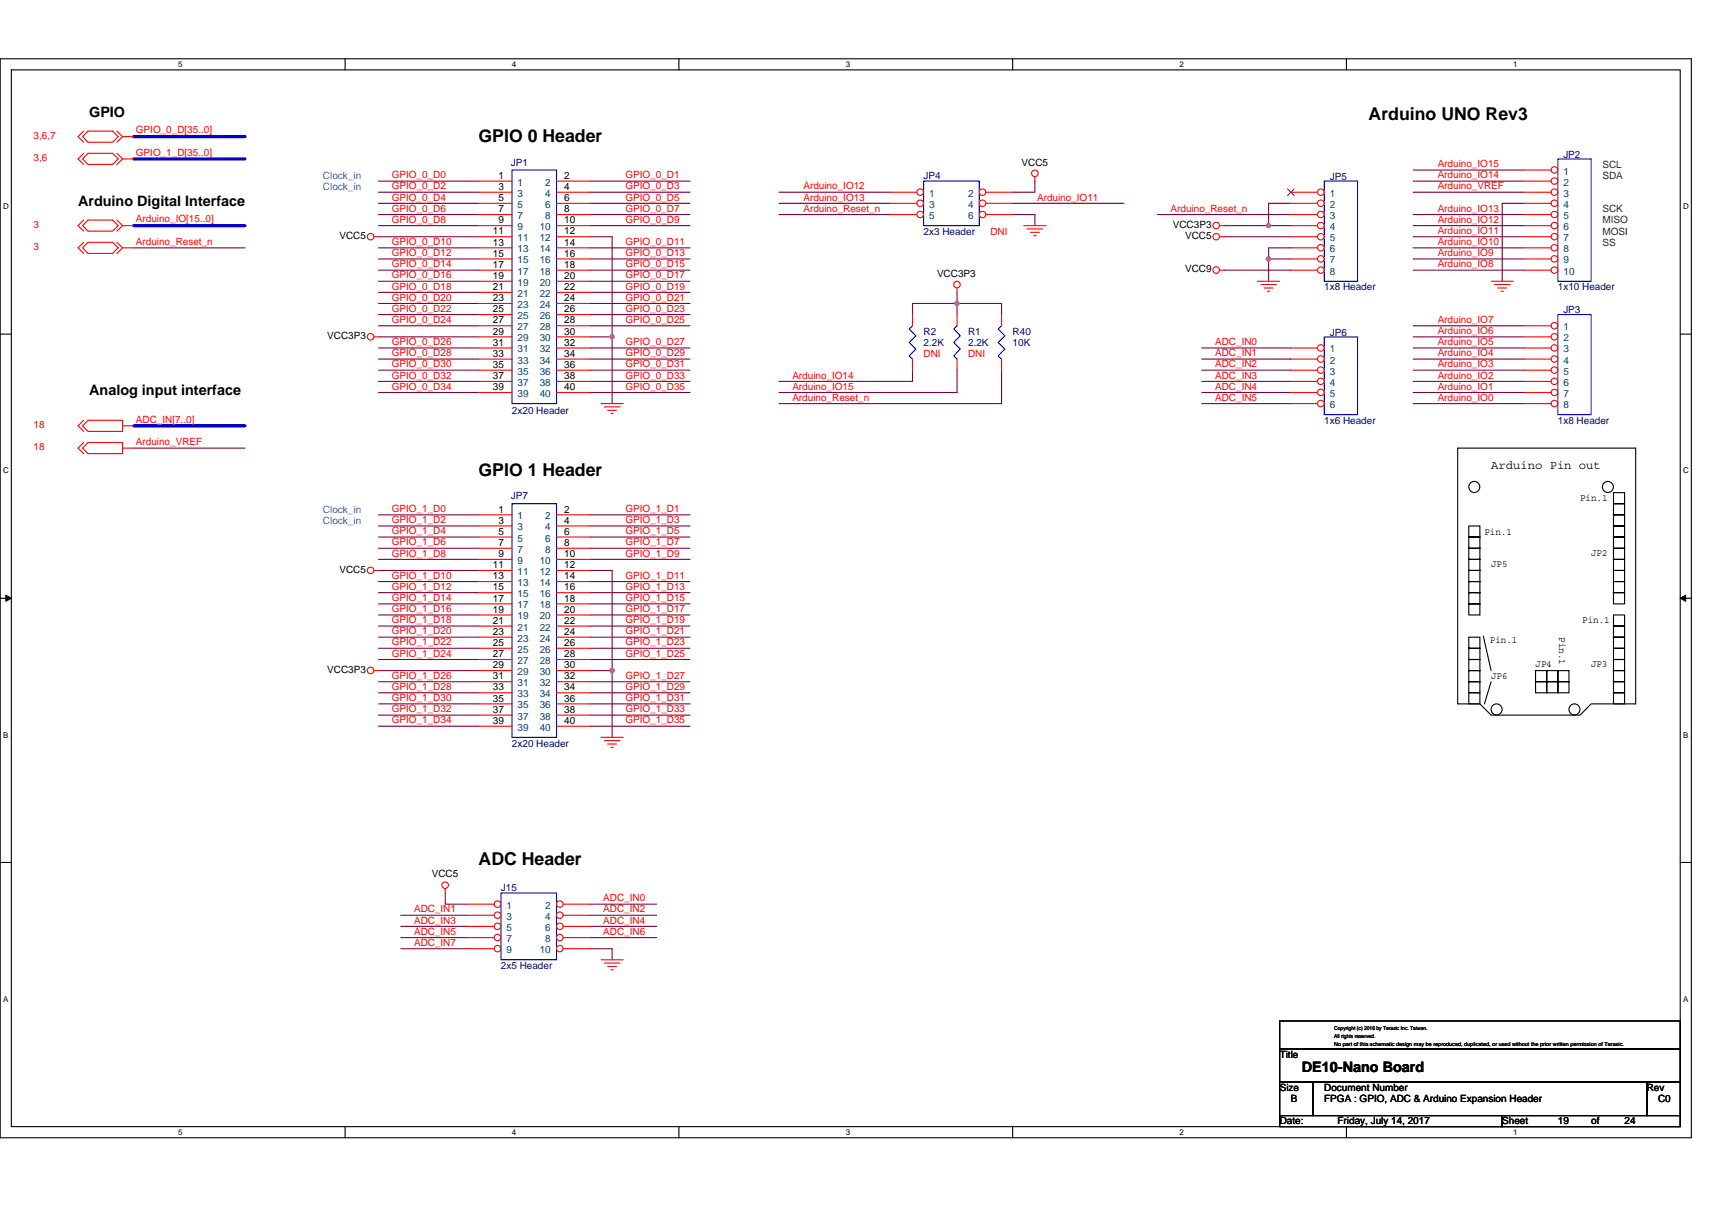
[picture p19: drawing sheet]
<svg xmlns="http://www.w3.org/2000/svg" width="297mm" height="210mm" viewBox="0 0 297 210" stroke-linecap="round" stroke-linejoin="round" font-family="sans-serif">
<defs><g id="words">
<g font-size="3.1">
<text x="237.5" y="20.8">Arduino UNO Rev3</text>
<text x="83" y="24.6">GPIO 0 Header</text>
<text x="83" y="82.5">GPIO 1 Header</text>
<text x="83" y="150.1">ADC Header</text>
</g>
<g font-size="2.5">
<text x="15.5" y="20.2">GPIO</text>
<text x="13.5" y="35.7">Arduino Digital Interface</text>
<text x="15.5" y="68.5">Analog input interface</text>
<text x="225.9" y="186.1">DE10-Nano Board</text>
</g>
<text font-size="2.1" x="258.7" y="81.4">Arduino Pin out</text>
<g font-size="1.7" fill="#f00">
<text x="23.6" y="23.1">GPIO_0_D[35..0]</text>
<text x="5.8" y="24.1">3,6,7</text>
<text x="5.8" y="28">3,6</text>
<text x="23.6" y="27">GPIO_1_D[35..0]</text>
<text x="249.4" y="29">Arduino_IO15</text>
<text x="68" y="34.8">GPIO_0_D4</text>
<text x="68" y="32.9">GPIO_0_D2</text>
<text x="68" y="30.9">GPIO_0_D0</text>
<text x="108.5" y="34.8">GPIO_0_D5</text>
<text x="108.5" y="32.9">GPIO_0_D3</text>
<text x="108.5" y="30.9">GPIO_0_D1</text>
<text x="139.4" y="32.9">Arduino_IO12</text>
<text x="139.4" y="34.8">Arduino_IO13</text>
<text x="179.9" y="34.8">Arduino_IO11</text>
<text x="249.4" y="32.9">Arduino_VREF</text>
<text x="249.4" y="30.9">Arduino_IO14</text>
<text x="5.8" y="39.5">3</text>
<text x="23.6" y="38.6">Arduino_IO[15..0]</text>
<text x="68" y="36.7">GPIO_0_D6</text>
<text x="68" y="38.7">GPIO_0_D8</text>
<text x="108.5" y="38.7">GPIO_0_D9</text>
<text x="108.5" y="36.7">GPIO_0_D7</text>
<text x="139.4" y="36.7">Arduino_Reset_n</text>
<text x="171.8" y="40.7">DNI</text>
<text x="203.1" y="36.7">Arduino_Reset_n</text>
<text x="249.4" y="40.6">Arduino_IO11</text>
<text x="249.4" y="38.7">Arduino_IO12</text>
<text x="249.4" y="36.7">Arduino_IO13</text>
<text x="5.8" y="43.4">3</text>
<text x="23.6" y="42.4">Arduino_Reset_n</text>
<text x="68" y="42.5">GPIO_0_D10</text>
<text x="68" y="44.4">GPIO_0_D12</text>
<text x="68" y="46.4">GPIO_0_D14</text>
<text x="108.5" y="42.5">GPIO_0_D11</text>
<text x="108.5" y="46.4">GPIO_0_D15</text>
<text x="108.5" y="44.4">GPIO_0_D13</text>
<text x="249.4" y="46.4">Arduino_IO8</text>
<text x="249.4" y="44.4">Arduino_IO9</text>
<text x="249.4" y="42.5">Arduino_IO10</text>
<text x="68" y="48.3">GPIO_0_D16</text>
<text x="68" y="50.2">GPIO_0_D18</text>
<text x="68" y="52.2">GPIO_0_D20</text>
<text x="108.5" y="48.3">GPIO_0_D17</text>
<text x="108.5" y="50.2">GPIO_0_D19</text>
<text x="108.5" y="52.2">GPIO_0_D21</text>
<text x="68" y="56">GPIO_0_D24</text>
<text x="68" y="54.1">GPIO_0_D22</text>
<text x="68" y="59.9">GPIO_0_D26</text>
<text x="108.5" y="54.1">GPIO_0_D23</text>
<text x="108.5" y="56">GPIO_0_D25</text>
<text x="108.5" y="59.9">GPIO_0_D27</text>
<text x="210.8" y="59.9">ADC_IN0</text>
<text x="249.4" y="59.9">Arduino_IO5</text>
<text x="249.4" y="58">Arduino_IO6</text>
<text x="249.4" y="56">Arduino_IO7</text>
<text x="68" y="63.8">GPIO_0_D30</text>
<text x="68" y="61.8">GPIO_0_D28</text>
<text x="68" y="65.7">GPIO_0_D32</text>
<text x="108.5" y="65.7">GPIO_0_D33</text>
<text x="108.5" y="61.8">GPIO_0_D29</text>
<text x="108.5" y="63.8">GPIO_0_D31</text>
<text x="137.5" y="65.7">Arduino_IO14</text>
<text x="160.2" y="61.9">DNI</text>
<text x="168" y="61.9">DNI</text>
<text x="210.8" y="61.8">ADC_IN1</text>
<text x="210.8" y="63.8">ADC_IN2</text>
<text x="210.8" y="65.7">ADC_IN3</text>
<text x="249.4" y="65.7">Arduino_IO2</text>
<text x="249.4" y="63.8">Arduino_IO3</text>
<text x="249.4" y="61.8">Arduino_IO4</text>
<text x="68" y="67.6">GPIO_0_D34</text>
<text x="108.5" y="67.6">GPIO_0_D35</text>
<text x="137.5" y="67.6">Arduino_IO15</text>
<text x="137.5" y="69.6">Arduino_Reset_n</text>
<text x="210.8" y="67.6">ADC_IN4</text>
<text x="210.8" y="69.6">ADC_IN5</text>
<text x="249.4" y="69.6">Arduino_IO0</text>
<text x="249.4" y="67.6">Arduino_IO1</text>
<text x="5.8" y="74.3">18</text>
<text x="23.6" y="73.3">ADC_IN[7..0]</text>
<text x="23.6" y="77.2">Arduino_VREF</text>
<text x="5.8" y="78.1">18</text>
<text x="68" y="88.9">GPIO_1_D0</text>
<text x="108.5" y="88.9">GPIO_1_D1</text>
<text x="68" y="92.7">GPIO_1_D4</text>
<text x="68" y="94.7">GPIO_1_D6</text>
<text x="68" y="90.8">GPIO_1_D2</text>
<text x="108.5" y="92.7">GPIO_1_D5</text>
<text x="108.5" y="94.7">GPIO_1_D7</text>
<text x="108.5" y="90.8">GPIO_1_D3</text>
<text x="68" y="96.6">GPIO_1_D8</text>
<text x="68" y="100.4">GPIO_1_D10</text>
<text x="108.5" y="96.6">GPIO_1_D9</text>
<text x="108.5" y="100.4">GPIO_1_D11</text>
<text x="68" y="104.3">GPIO_1_D14</text>
<text x="68" y="106.2">GPIO_1_D16</text>
<text x="68" y="102.4">GPIO_1_D12</text>
<text x="108.5" y="104.3">GPIO_1_D15</text>
<text x="108.5" y="102.4">GPIO_1_D13</text>
<text x="108.5" y="106.2">GPIO_1_D17</text>
<text x="68" y="108.2">GPIO_1_D18</text>
<text x="68" y="112">GPIO_1_D22</text>
<text x="68" y="114">GPIO_1_D24</text>
<text x="68" y="110.1">GPIO_1_D20</text>
<text x="108.5" y="108.2">GPIO_1_D19</text>
<text x="108.5" y="112">GPIO_1_D23</text>
<text x="108.5" y="110.1">GPIO_1_D21</text>
<text x="108.5" y="114">GPIO_1_D25</text>
<text x="68" y="117.8">GPIO_1_D26</text>
<text x="68" y="119.7">GPIO_1_D28</text>
<text x="108.5" y="117.8">GPIO_1_D27</text>
<text x="108.5" y="119.7">GPIO_1_D29</text>
<text x="68" y="121.7">GPIO_1_D30</text>
<text x="68" y="123.6">GPIO_1_D32</text>
<text x="68" y="125.5">GPIO_1_D34</text>
<text x="108.5" y="123.6">GPIO_1_D33</text>
<text x="108.5" y="121.7">GPIO_1_D31</text>
<text x="108.5" y="125.5">GPIO_1_D35</text>
<text x="71.8" y="158.3">ADC_IN1</text>
<text x="71.8" y="160.3">ADC_IN3</text>
<text x="104.7" y="156.4">ADC_IN0</text>
<text x="104.7" y="158.3">ADC_IN2</text>
<text x="104.7" y="160.3">ADC_IN4</text>
<text x="71.8" y="162.2">ADC_IN5</text>
<text x="71.8" y="164.1">ADC_IN7</text>
<text x="104.7" y="162.2">ADC_IN6</text>
</g>
<g font-size="1.7" fill="#000080">
<text x="88.6" y="28.7">JP1</text>
<text x="271.2" y="27.4">JP2</text>
<text x="160.2" y="31.1">JP4</text>
<text x="230.7" y="31.2">JP5</text>
<text x="160.2" y="40.7">2x3 Header</text>
<text x="229.8" y="50.4">1x8 Header</text>
<text x="270.3" y="50.4">1x10 Header</text>
<text x="160.2" y="58.1">R2</text>
<text x="168" y="58.1">R1</text>
<text x="175.7" y="58.1">R40</text>
<text x="230.7" y="58.3">JP6</text>
<text x="271.2" y="54.4">JP3</text>
<text x="160.2" y="60">2.2K</text>
<text x="168" y="60">2.2K</text>
<text x="175.7" y="60">10K</text>
<text x="88.8" y="71.8">2x20 Header</text>
<text x="229.8" y="73.5">1x6 Header</text>
<text x="270.3" y="73.5">1x8 Header</text>
<text x="88.6" y="86.6">JP7</text>
<text x="88.8" y="129.7">2x20 Header</text>
<text x="86.9" y="154.6">J15</text>
<text x="86.9" y="168.1">2x5 Header</text>
</g>
<g font-size="1.7">
<text x="177.2" y="28.7">VCC5</text>
<text x="86.5" y="31">1</text>
<text x="86.5" y="33">3</text>
<text x="86.5" y="34.9">5</text>
<text x="97.9" y="31">2</text>
<text x="97.9" y="33">4</text>
<text x="97.9" y="34.9">6</text>
<text x="58.9" y="41.5">VCC5</text>
<text x="85.5" y="40.7">11</text>
<text x="86.5" y="36.8">7</text>
<text x="86.5" y="38.8">9</text>
<text x="97.9" y="36.8">8</text>
<text x="97.9" y="38.8">10</text>
<text x="97.9" y="40.7">12</text>
<text x="203.5" y="39.5">VCC3P3</text>
<text x="205.6" y="41.5">VCC5</text>
<text x="85.5" y="42.6">13</text>
<text x="85.5" y="44.5">15</text>
<text x="85.5" y="46.5">17</text>
<text x="97.9" y="42.6">14</text>
<text x="97.9" y="44.5">16</text>
<text x="97.9" y="46.5">18</text>
<text x="205.6" y="47.3">VCC9</text>
<text x="85.5" y="48.4">19</text>
<text x="85.5" y="50.3">21</text>
<text x="85.5" y="52.3">23</text>
<text x="97.9" y="48.4">20</text>
<text x="97.9" y="50.3">22</text>
<text x="97.9" y="52.3">24</text>
<text x="162.6" y="48">VCC3P3</text>
<text x="56.8" y="58.8">VCC3P3</text>
<text x="85.5" y="54.2">25</text>
<text x="85.5" y="56.1">27</text>
<text x="85.5" y="58.1">29</text>
<text x="85.5" y="60">31</text>
<text x="97.9" y="54.2">26</text>
<text x="97.9" y="56.1">28</text>
<text x="97.9" y="58.1">30</text>
<text x="97.9" y="60">32</text>
<text x="85.5" y="61.9">33</text>
<text x="85.5" y="63.8">35</text>
<text x="85.5" y="65.8">37</text>
<text x="97.9" y="61.9">34</text>
<text x="97.9" y="63.8">36</text>
<text x="97.9" y="65.8">38</text>
<text x="85.5" y="67.7">39</text>
<text x="97.9" y="67.7">40</text>
<text x="86.5" y="88.9">1</text>
<text x="97.9" y="88.9">2</text>
<text x="274.1" y="86.9">Pin.1</text>
<text x="86.5" y="90.9">3</text>
<text x="86.5" y="92.8">5</text>
<text x="86.5" y="94.7">7</text>
<text x="97.9" y="90.9">4</text>
<text x="97.9" y="92.8">6</text>
<text x="97.9" y="94.7">8</text>
<text x="257.6" y="92.8">Pin.1</text>
<text x="58.9" y="99.4">VCC5</text>
<text x="85.5" y="98.6">11</text>
<text x="85.5" y="100.5">13</text>
<text x="86.5" y="96.7">9</text>
<text x="97.9" y="96.7">10</text>
<text x="97.9" y="98.6">12</text>
<text x="97.9" y="100.5">14</text>
<text x="258.7" y="98.4">JP5</text>
<text x="276.1" y="96.5">JP2</text>
<text x="85.5" y="102.4">15</text>
<text x="85.5" y="104.4">17</text>
<text x="85.5" y="106.3">19</text>
<text x="97.9" y="102.4">16</text>
<text x="97.9" y="104.4">18</text>
<text x="97.9" y="106.3">20</text>
<text x="85.5" y="108.2">21</text>
<text x="85.5" y="110.2">23</text>
<text x="85.5" y="112.1">25</text>
<text x="97.9" y="108.2">22</text>
<text x="97.9" y="110.2">24</text>
<text x="97.9" y="112.1">26</text>
<text x="258.5" y="111.6">Pin.1</text>
<text x="270.5" y="110.6" transform="rotate(90 270.5 110.6)">Pin.1</text>
<text x="274.5" y="108.1">Pin.1</text>
<text x="56.8" y="116.8">VCC3P3</text>
<text x="85.5" y="114">27</text>
<text x="85.5" y="116">29</text>
<text x="85.5" y="117.9">31</text>
<text x="85.5" y="119.8">33</text>
<text x="97.9" y="114">28</text>
<text x="97.9" y="116">30</text>
<text x="97.9" y="117.9">32</text>
<text x="97.9" y="119.8">34</text>
<text x="258.7" y="117.8">JP6</text>
<text x="266.4" y="115.8">JP4</text>
<text x="276.1" y="115.8">JP3</text>
<text x="85.5" y="121.8">35</text>
<text x="85.5" y="123.7">37</text>
<text x="85.5" y="125.6">39</text>
<text x="97.9" y="121.8">36</text>
<text x="97.9" y="123.7">38</text>
<text x="97.9" y="125.6">40</text>
<text x="74.9" y="152.3">VCC5</text>
<text x="222" y="183.6">Title</text>
<text x="222" y="189.3">Size</text>
<text x="224" y="191.3">B</text>
<text x="229.8" y="189.3">Document Number</text>
<text x="229.8" y="191.3">FPGA : GPIO, ADC &amp; Arduino Expansion Header</text>
<text x="285.7" y="189.3">Rev</text>
<text x="287.7" y="191.3">C0</text>
<text x="222" y="195.1">Date:</text>
<text x="232.1" y="195.1">Friday, July 14, 2017</text>
<text x="260.6" y="195.1">Sheet</text>
<text x="270.3" y="195.1">19</text>
<text x="276.1" y="195.1">of</text>
<text x="281.9" y="195.1">24</text>
</g>
<g font-size="1.7" fill="#008000">
<text x="278" y="29.1">SCL</text>
<text x="278" y="31.1">SDA</text>
<text x="278" y="40.7">MOSI</text>
<text x="278" y="38.8">MISO</text>
<text x="278" y="36.8">SCK</text>
<text x="278" y="42.6">SS</text>
</g>
<g font-size="1.7" fill="#0080ff">
<text x="56" y="33">Clock_in</text>
<text x="56" y="31.1">Clock_in</text>
<text x="56" y="89">Clock_in</text>
<text x="56" y="90.9">Clock_in</text>
</g>
<g font-size="1.7" fill="#004080">
<text x="89.8" y="32.2">1</text>
<text x="89.8" y="34.1">3</text>
<text x="94.6" y="32.2">2</text>
<text x="94.6" y="34.1">4</text>
<text x="161.2" y="34.1">1</text>
<text x="168" y="34.1">2</text>
<text x="230.7" y="34.1">1</text>
<text x="271.3" y="30.3">1</text>
<text x="271.3" y="32.2">2</text>
<text x="271.3" y="34.1">3</text>
<text x="89.8" y="36.1">5</text>
<text x="89.8" y="38">7</text>
<text x="89.8" y="39.9">9</text>
<text x="89.8" y="41.9">11</text>
<text x="93.6" y="39.9">10</text>
<text x="93.6" y="41.9">12</text>
<text x="94.6" y="36.1">6</text>
<text x="94.6" y="38">8</text>
<text x="161.2" y="36.1">3</text>
<text x="161.2" y="38">5</text>
<text x="168" y="36.1">4</text>
<text x="168" y="38">6</text>
<text x="230.7" y="36.1">2</text>
<text x="230.7" y="38">3</text>
<text x="230.7" y="39.9">4</text>
<text x="230.7" y="41.9">5</text>
<text x="271.3" y="36.1">4</text>
<text x="271.3" y="38">5</text>
<text x="271.3" y="39.9">6</text>
<text x="271.3" y="41.9">7</text>
<text x="89.8" y="43.8">13</text>
<text x="89.8" y="45.7">15</text>
<text x="89.8" y="47.7">17</text>
<text x="93.6" y="43.8">14</text>
<text x="93.6" y="45.7">16</text>
<text x="93.6" y="47.7">18</text>
<text x="230.7" y="43.8">6</text>
<text x="230.7" y="45.7">7</text>
<text x="230.7" y="47.7">8</text>
<text x="271.3" y="43.8">8</text>
<text x="271.3" y="45.7">9</text>
<text x="271.3" y="47.7">10</text>
<text x="89.8" y="49.6">19</text>
<text x="89.8" y="51.5">21</text>
<text x="89.8" y="53.4">23</text>
<text x="93.6" y="49.6">20</text>
<text x="93.6" y="51.5">22</text>
<text x="93.6" y="53.4">24</text>
<text x="89.8" y="55.4">25</text>
<text x="89.8" y="57.3">27</text>
<text x="89.8" y="59.2">29</text>
<text x="93.6" y="55.4">26</text>
<text x="93.6" y="57.3">28</text>
<text x="93.6" y="59.2">30</text>
<text x="271.3" y="57.3">1</text>
<text x="271.3" y="59.2">2</text>
<text x="89.8" y="61.2">31</text>
<text x="89.8" y="63.1">33</text>
<text x="89.8" y="65">35</text>
<text x="93.6" y="61.2">32</text>
<text x="93.6" y="63.1">34</text>
<text x="93.6" y="65">36</text>
<text x="230.7" y="61.2">1</text>
<text x="230.7" y="63.1">2</text>
<text x="230.7" y="65">3</text>
<text x="271.3" y="61.2">3</text>
<text x="271.3" y="63.1">4</text>
<text x="271.3" y="65">5</text>
<text x="89.8" y="67">37</text>
<text x="89.8" y="68.9">39</text>
<text x="93.6" y="67">38</text>
<text x="93.6" y="68.9">40</text>
<text x="230.7" y="67">4</text>
<text x="230.7" y="68.9">5</text>
<text x="230.7" y="70.8">6</text>
<text x="271.3" y="67">6</text>
<text x="271.3" y="68.9">7</text>
<text x="271.3" y="70.8">8</text>
<text x="89.8" y="90.1">1</text>
<text x="89.8" y="92.1">3</text>
<text x="89.8" y="94">5</text>
<text x="89.8" y="95.9">7</text>
<text x="94.6" y="90.1">2</text>
<text x="94.6" y="92.1">4</text>
<text x="94.6" y="94">6</text>
<text x="94.6" y="95.9">8</text>
<text x="89.8" y="97.9">9</text>
<text x="89.8" y="99.8">11</text>
<text x="89.8" y="101.7">13</text>
<text x="93.6" y="97.9">10</text>
<text x="93.6" y="99.8">12</text>
<text x="93.6" y="101.7">14</text>
<text x="89.8" y="103.6">15</text>
<text x="89.8" y="105.6">17</text>
<text x="89.8" y="107.5">19</text>
<text x="93.6" y="103.6">16</text>
<text x="93.6" y="105.6">18</text>
<text x="93.6" y="107.5">20</text>
<text x="89.8" y="109.4">21</text>
<text x="89.8" y="111.4">23</text>
<text x="89.8" y="113.3">25</text>
<text x="93.6" y="109.4">22</text>
<text x="93.6" y="111.4">24</text>
<text x="93.6" y="113.3">26</text>
<text x="89.8" y="115.2">27</text>
<text x="89.8" y="117.2">29</text>
<text x="89.8" y="119.1">31</text>
<text x="93.6" y="115.2">28</text>
<text x="93.6" y="117.2">30</text>
<text x="93.6" y="119.1">32</text>
<text x="89.8" y="121">33</text>
<text x="89.8" y="122.9">35</text>
<text x="89.8" y="124.9">37</text>
<text x="93.6" y="121">34</text>
<text x="93.6" y="122.9">36</text>
<text x="93.6" y="124.9">38</text>
<text x="89.8" y="126.8">39</text>
<text x="93.6" y="126.8">40</text>
<text x="87.9" y="157.7">1</text>
<text x="87.9" y="159.6">3</text>
<text x="87.9" y="161.5">5</text>
<text x="94.6" y="157.7">2</text>
<text x="94.6" y="159.6">4</text>
<text x="94.6" y="161.5">6</text>
<text x="87.9" y="163.5">7</text>
<text x="87.9" y="165.4">9</text>
<text x="93.6" y="165.4">10</text>
<text x="94.6" y="163.5">8</text>
</g>
<g font-size="1.4">
<text x="30.9" y="11.7">5</text>
<text x="88.8" y="11.7">4</text>
<text x="146.7" y="11.7">3</text>
<text x="204.7" y="11.7">2</text>
<text x="262.6" y="11.7">1</text>
<text x=".5" y="36.3">D</text>
<text x="292" y="36.3">D</text>
<text x=".5" y="82.1">C</text>
<text x="292" y="82.1">C</text>
<text x=".5" y="128">B</text>
<text x="292" y="128">B</text>
<text x=".5" y="173.8">A</text>
<text x="292" y="173.8">A</text>
<text x="30.9" y="197">5</text>
<text x="88.8" y="197">4</text>
<text x="146.7" y="197">3</text>
<text x="204.7" y="197">2</text>
<text x="262.6" y="197">1</text>
</g>
<g font-size="1">
<text x="231.5" y="178.8">Copyright (c) 2016 by Terasic Inc. Taiwan.</text>
<text x="231.5" y="181.5">No part of this schematic design may be reproduced, duplicated, or used without the prior written permission of Terasic.</text>
<text x="231.5" y="180.1">All rights reserved.</text>
</g>
</g></defs>
<path d="M0 10.2h293.5v187.2h-293.5zM2 12.1h289.5v183.4h-289.5z" fill="none" stroke="#000" stroke-width=".19"/>
<g fill="#fff">
<path d="M30.9 10.4h.8v1.6h-.8z"/>
<path d="M30.9 195.7h.8v1.6h-.8z"/>
</g>
<path d="M59.9 10.2v1.9M59.9 195.5v1.9" fill="none" stroke="#000" stroke-width=".19"/>
<g fill="#fff">
<path d="M88.8 10.4h.8v1.6h-.8z"/>
<path d="M88.8 195.7h.8v1.6h-.8z"/>
</g>
<path d="M117.8 10.2v1.9M117.8 195.5v1.9" fill="none" stroke="#000" stroke-width=".19"/>
<g fill="#fff">
<path d="M146.7 10.4h.8v1.6h-.8z"/>
<path d="M146.7 195.7h.8v1.6h-.8z"/>
</g>
<path d="M175.7 10.2v1.9M175.7 195.5v1.9" fill="none" stroke="#000" stroke-width=".19"/>
<g fill="#fff">
<path d="M204.7 10.4h.7v1.6h-.7z"/>
<path d="M204.7 195.7h.7v1.6h-.7z"/>
</g>
<path d="M233.6 10.2v1.9M233.6 195.5v1.9" fill="none" stroke="#000" stroke-width=".19"/>
<g fill="#fff">
<path d="M262.6 10.4h.7v1.6h-.7z"/>
<path d="M262.6 195.7h.7v1.6h-.7z"/>
<path d="M.5 35.1h1v1.5h-1z"/>
<path d="M292 35.1h1v1.5h-1z"/>
<path d="M.5 80.9h1v1.5h-1z"/>
<path d="M292 80.9h1v1.5h-1z"/>
</g>
<path d="M0 58h2M291.5 58h2" fill="none" stroke="#000" stroke-width=".19"/>
<g fill="#fff">
<path d="M.5 126.7h.9v1.6h-.9z"/>
<path d="M292 126.7h.9v1.6h-.9z"/>
</g>
<path d="M0 103.8h2M291.5 103.8h2" fill="none" stroke="#000" stroke-width=".19"/>
<path d="M1 103.3l1 .5-1 .6zM291.5 103.8l1-.5v1.1z" fill="#000" stroke="#000" stroke-width=".17"/>
<g fill="#fff">
<path d="M.5 172.6h.9v1.5h-.9z"/>
<path d="M292 172.6h.9v1.5h-.9z"/>
</g>
<g fill="none" stroke="#000" stroke-width=".19">
<path d="M252.9 77.8h30.9v44.4h-7.7l-2 1.9h-15.4l-1.9-1.9h-3.9zM254.8 99h2v1.9h-2zM254.8 97.1h2v1.9h-2zM254.8 95.1h2v2h-2zM254.8 93.2h2v1.9h-2zM254.8 91.3h2v1.9h-2zM279.9 99h2v1.9h-2zM279.9 97.1h2v1.9h-2zM279.9 95.1h2v2h-2zM279.9 93.2h2v1.9h-2zM279.9 91.3h2v1.9h-2zM279.9 89.3h2v2h-2z"/>
<path d="M279.9 87.4h2v1.9h-2zM279.9 85.5h2v1.9h-2zM254.8 102.8h2v2h-2zM254.8 100.9h2v1.9h-2zM254.8 104.8h2v1.9h-2zM254.8 116.4h2v1.9h-2zM254.8 114.4h2v2h-2zM254.8 112.5h2v1.9h-2zM254.8 110.6h2v1.9h-2zM254.8 118.3h2v1.9h-2zM257.4 110.4l1.3 6M258.7 118.3l-1.1 3.9"/>
<path d="M266.4 116.4h2v1.9h-2zM266.4 118.3h2v1.9h-2zM268.4 116.4h1.9v1.9h-1.9zM268.4 118.3h1.9v1.9h-1.9zM270.3 116.4h1.9v1.9h-1.9zM270.3 118.3h1.9v1.9h-1.9zM279.9 100.9h2v1.9h-2zM279.9 102.8h2v2h-2zM279.9 118.3h2v1.9h-2zM279.9 116.4h2v1.9h-2zM279.9 114.4h2v2h-2zM279.9 112.5h2v1.9h-2z"/>
<path d="M279.9 110.6h2v1.9h-2zM279.9 108.6h2v2h-2zM279.9 106.7h2v1.9h-2zM254.8 120.2h2v2h-2zM279.9 120.2h2v2h-2zM0 149.7h2M291.5 149.7h2M222 177.2h69.5v4.8h-69.5zM222 182h69.5v5.8h-69.5zM222 187.8h5.8v5.8h-5.8zM222 193.6h38.6v1.9h-38.6zM227.8 187.8h57.9v5.8h-57.9z"/>
<path d="M260.6 193.6h30.9v1.9h-30.9zM285.7 187.8h5.8v5.8h-5.8z"/>
<circle cx="255.8" cy="84.5" r=".96"/>
<circle cx="279" cy="84.5" r=".96"/>
<circle cx="259.7" cy="123.1" r=".96"/>
<circle cx="273.2" cy="123.1" r=".96"/>
</g>
<g fill="none" stroke="#800040" stroke-width=".19">
<path d="M65.7 35.3h17.3M65.7 33.4h17.3M65.7 31.4h17.3M65.7 37.2h17.3M65.7 39.2h17.3M102.3 35.3h17.4M102.3 33.4h17.4M102.3 31.4h17.4M102.3 39.2h17.4M102.3 37.2h17.4M135.2 33.4h19.3M135.2 37.2h19.3"/>
<path d="M135.2 35.3h19.3M175.7 35.3h19.3M175.7 37.2h3.9v2M179.6 31.4v2h-3.9M200.8 37.2h23.2M212.4 39.2h7.7M220.1 39.2h3.9M224 35.3h-3.9v3.9M245.2 33.4h19.3M245.2 39.2h19.3M245.2 37.2h19.3M245.2 29.5h19.3"/>
<path d="M245.2 31.4h19.3M264.5 35.3h-3.9v13.5M23.2 43h19.3M65.7 41.1h17.3M65.7 58.5h17.3M65.7 43h17.3M65.7 44.9h17.3M65.7 48.8h17.3M65.7 50.7h17.3M65.7 56.5h17.3M65.7 46.9h17.3M65.7 54.6h17.3"/>
<path d="M65.7 52.7h17.3M102.3 43h17.4M102.3 46.9h17.4M102.3 54.6h17.4M102.3 44.9h17.4M102.3 48.8h17.4M102.3 50.7h17.4M102.3 52.7h17.4M102.3 56.5h17.4M102.3 41.1h3.9v17.4M102.3 58.5h3.9M106.2 58.5v11.5"/>
<path d="M166 52.7h7.8v1.9M166 50.7v2M166 52.7h-7.7v1.9M166 52.7v1.9M212.4 46.9h11.6M212.4 41.1h11.6M220.1 44.9h3.9M220.1 44.9v3.9M224 43h-3.9v1.9M245.2 58.5h19.3M245.2 56.5h19.3M245.2 46.9h19.3"/>
<path d="M245.2 44.9h19.3M245.2 43h19.3M245.2 41.1h19.3M23.2 77.8h19.3M65.7 64.2h17.3M65.7 62.3h17.3M65.7 60.4h17.3M65.7 66.2h17.3M65.7 68.1h17.3M102.3 66.2h17.4M102.3 62.3h17.4M102.3 64.2h17.4"/>
<path d="M102.3 68.1h17.4M102.3 60.4h17.4M158.3 64.2v2h-23.1M166 64.2v3.9h-30.8M173.8 64.2v5.8h-38.6M208.5 60.4h15.5M208.5 62.3h15.5M208.5 64.2h15.5M208.5 66.2h15.5M208.5 68.1h15.5M208.5 70h15.5M245.2 70h19.3"/>
<path d="M245.2 68.1h19.3M245.2 66.2h19.3M245.2 64.2h19.3M245.2 62.3h19.3M245.2 60.4h19.3M65.7 99h17.3M65.7 89.3h17.3M65.7 93.2h17.3M65.7 95.1h17.3M65.7 97.1h17.3M65.7 91.3h17.3M102.3 89.3h17.4"/>
<path d="M102.3 93.2h17.4M102.3 95.1h17.4M102.3 97.1h17.4M102.3 91.3h17.4M102.3 99h3.9v17.4M65.7 116.4h17.3M65.7 104.8h17.3M65.7 100.9h17.3M65.7 108.6h17.3M65.7 106.7h17.3M65.7 112.5h17.3M65.7 114.4h17.3"/>
<path d="M65.7 102.8h17.3M65.7 118.3h17.3M65.7 110.6h17.3M102.3 104.8h17.4M102.3 102.8h17.4M102.3 100.9h17.4M102.3 108.6h17.4M102.3 112.5h17.4M102.3 110.6h17.4M102.3 114.4h17.4M102.3 106.7h17.4M102.3 118.3h17.4"/>
<path d="M102.3 116.4h3.9M106.2 116.4v11.6M65.7 122.2h17.3M65.7 124.1h17.3M65.7 126h17.3M65.7 120.2h17.3M102.3 124.1h17.4M102.3 122.2h17.4M102.3 126h17.4M102.3 120.2h17.4M69.5 158.8h11.6M77.3 155v1.9h3.8"/>
<path d="M102.3 156.9h11.6M102.3 158.8h11.6M69.5 160.8h11.6M69.5 162.7h11.6M69.5 164.6h11.6M102.3 162.7h11.6M102.3 160.8h11.6M102.3 164.6h3.9v2"/>
</g>
<g fill="#f0f" stroke="#f0f" stroke-width=".19">
<circle cx="220.1" cy="39.1" r=".38"/>
<circle cx="220.1" cy="44.9" r=".38"/>
<circle cx="166" cy="52.6" r=".38"/>
<circle cx="106.2" cy="116.4" r=".38"/>
<circle cx="106.2" cy="58.4" r=".38"/>
</g>
<path d="M23.2 39.2h19.3M23.2 23.7h19.3M23.2 27.6h19.3M23.2 73.9h19.3" fill="none" stroke="#00f" stroke-width=".57"/>
<g fill="none" stroke="#f00" stroke-width=".19">
<path d="M14.3 23.7l1-.9h4.2l1 .9-1 1h-4.2zM14.5 38.2l-1 1 1 .9M14.5 22.8l-1 .9 1 1M14.5 26.6l-1 1 1 .9M15.3 38.2h4.2l1 1-1 .9h-4.2l-1-.9zM15.3 26.6h4.2l1 1-1 .9h-4.2l-1-.9zM20.3 38.2l1 1M20.3 22.8l1 .9M20.3 26.6l1 1M21.3 39.2l-1 .9M21.3 39.2h1.9M21.3 23.7h1.9"/>
<path d="M21.3 27.6h1.9M21.3 23.7l-1 1M21.3 27.6l-1 .9M83 31.4h5.8M83 33.4h5.8M83 35.3h5.8M83 37.2h5.8M83 39.2h5.8M96.6 31.4h5.7M96.6 33.4h5.7M96.6 35.3h5.7M96.6 37.2h5.7"/>
<path d="M96.6 39.2h5.7M177.6 39.2h3.9M178.2 39.7h2.7M179.6 30.7v.7M211.6 39.2h.8M14.3 43l1-.9h4.2l1 .9-1 1h-4.2zM14.5 42.1l-1 .9 1 1M20.3 42.1l1 .9M21.3 43h1.9M21.3 43l-1 1M64.9 58.5h.8M64.9 41.1h.8"/>
<path d="M83 41.1h5.8M83 43h5.8M83 44.9h5.8M83 46.9h5.8M83 48.8h5.8M83 50.7h5.8M83 52.7h5.8M83 54.6h5.8M83 56.5h5.8M83 58.5h5.8M96.6 41.1h5.7M96.6 43h5.7"/>
<path d="M96.6 44.9h5.7M96.6 46.9h5.7M96.6 48.8h5.7M96.6 50.7h5.7M96.6 52.7h5.7M96.6 54.6h5.7M96.6 56.5h5.7M96.6 58.5h5.7M166 50v.7M173.8 54.6v1.9M178.8 40.3h1.5M179.4 40.9h.4"/>
<path d="M211.6 41.1h.8M211.6 46.9h.8M218.2 48.8h3.8M218.8 49.4h2.6M219.3 50h1.6M219.9 50.5h.4M258.7 48.8h3.9M259.3 49.4h2.7M259.9 50h1.5M260.5 50.5h.3M14.5 72.9l-1 1 1 1M14.5 76.8l-1 1 1 .9"/>
<path d="M15.3 72.9h6v2h-6l-1-1zM15.3 76.8h6v1.9h-6l-1-.9zM21.3 73.9h1.9M21.3 77.8h1.9M83 60.4h5.8M83 62.3h5.8M83 64.2h5.8M83 66.2h5.8M83 68.1h5.8M96.6 60.4h5.7M96.6 62.3h5.7M96.6 64.2h5.7"/>
<path d="M96.6 66.2h5.7M96.6 68.1h5.7M104.3 70h3.8M104.9 70.6h2.7M105.4 71.2h1.6M106 71.8h.4M173.8 62.3v1.9M64.9 99h.8M64.9 116.4h.8M104.3 128h3.8M104.9 128.5h2.7M105.4 129.1h1.6"/>
<path d="M106 129.7h.4M77.3 154.2v.8M104.3 166.6h3.8M104.9 167.1h2.7M105.4 167.7h1.6M106 168.3h.4"/>
<circle cx="179.6" cy="30.1" r=".57"/>
<circle cx="211" cy="39.1" r=".57"/>
<circle cx="64.3" cy="58.4" r=".57"/>
<circle cx="64.3" cy="41.1" r=".57"/>
<circle cx="166" cy="49.4" r=".57"/>
<circle cx="211" cy="46.9" r=".57"/>
<circle cx="211" cy="41.1" r=".57"/>
<circle cx="64.3" cy="99" r=".57"/>
<circle cx="64.3" cy="116.4" r=".57"/>
<circle cx="77.2" cy="153.6" r=".57"/>
</g>
<path d="M88.8 29.5h7.8v40.5h-7.8zM270.3 27.6h5.8v21.2h-5.8zM173.8 56.5l-.6 .6 1.1 1.2-1.1 1.1 1.1 1.2-1.1 1.1 .6 .6" fill="none" stroke="#00f" stroke-width=".19"/>
<circle cx="269.7" cy="29.5" r=".57" fill="#fff" stroke="#f00" stroke-width=".19"/>
<path d="M264.5 29.5h4.6" fill="none" stroke="#f00" stroke-width=".19"/>
<circle cx="269.7" cy="31.4" r=".57" fill="#fff" stroke="#f00" stroke-width=".19"/>
<path d="M264.5 31.4h4.6" fill="none" stroke="#f00" stroke-width=".19"/>
<circle cx="269.7" cy="33.3" r=".57" fill="#fff" stroke="#f00" stroke-width=".19"/>
<path d="M264.5 33.4h4.6" fill="none" stroke="#f00" stroke-width=".19"/>
<circle cx="269.7" cy="35.3" r=".57" fill="#fff" stroke="#f00" stroke-width=".19"/>
<path d="M264.5 35.3h4.6" fill="none" stroke="#f00" stroke-width=".19"/>
<circle cx="269.7" cy="37.2" r=".57" fill="#fff" stroke="#f00" stroke-width=".19"/>
<path d="M264.5 37.2h4.6" fill="none" stroke="#f00" stroke-width=".19"/>
<circle cx="269.7" cy="39.1" r=".57" fill="#fff" stroke="#f00" stroke-width=".19"/>
<path d="M264.5 39.2h4.6" fill="none" stroke="#f00" stroke-width=".19"/>
<circle cx="269.7" cy="41.1" r=".57" fill="#fff" stroke="#f00" stroke-width=".19"/>
<path d="M264.5 41.1h4.6" fill="none" stroke="#f00" stroke-width=".19"/>
<circle cx="269.7" cy="43" r=".57" fill="#fff" stroke="#f00" stroke-width=".19"/>
<path d="M264.5 43h4.6" fill="none" stroke="#f00" stroke-width=".19"/>
<circle cx="269.7" cy="44.9" r=".57" fill="#fff" stroke="#f00" stroke-width=".19"/>
<path d="M264.5 44.9h4.6" fill="none" stroke="#f00" stroke-width=".19"/>
<circle cx="269.7" cy="46.9" r=".57" fill="#fff" stroke="#f00" stroke-width=".19"/>
<path d="M158.3 54.6v1.9M166 54.6v1.9M264.5 46.9h4.6M158.3 62.3v1.9M166 62.3v1.9" fill="none" stroke="#f00" stroke-width=".19"/>
<path d="M229.8 31.4h5.7v17.4h-5.7zM158.3 56.5l-.5 .6 1.1 1.2-1.1 1.1 1.1 1.2-1.1 1.1 .5 .6M166 56.5l-.5 .6 1.1 1.2-1.1 1.1 1.1 1.2-1.1 1.1 .5 .6" fill="none" stroke="#00f" stroke-width=".19"/>
<circle cx="229.2" cy="33.3" r=".57" fill="#fff" stroke="#f00" stroke-width=".19"/>
<path d="M224 33.4h4.6" fill="none" stroke="#f00" stroke-width=".19"/>
<path d="M223.4 32.8l1.2 1.2M224.5 32.8l-1.1 1.2" fill="none" stroke="#804000" stroke-width=".17"/>
<circle cx="229.2" cy="35.3" r=".57" fill="#fff" stroke="#f00" stroke-width=".19"/>
<path d="M224 35.3h4.6" fill="none" stroke="#f00" stroke-width=".19"/>
<circle cx="229.2" cy="37.2" r=".57" fill="#fff" stroke="#f00" stroke-width=".19"/>
<path d="M224 37.2h4.6" fill="none" stroke="#f00" stroke-width=".19"/>
<circle cx="229.2" cy="39.1" r=".57" fill="#fff" stroke="#f00" stroke-width=".19"/>
<path d="M224 39.2h4.6" fill="none" stroke="#f00" stroke-width=".19"/>
<circle cx="229.2" cy="41.1" r=".57" fill="#fff" stroke="#f00" stroke-width=".19"/>
<path d="M224 41.1h4.6" fill="none" stroke="#f00" stroke-width=".19"/>
<circle cx="229.2" cy="43" r=".57" fill="#fff" stroke="#f00" stroke-width=".19"/>
<path d="M224 43h4.6" fill="none" stroke="#f00" stroke-width=".19"/>
<circle cx="229.2" cy="44.9" r=".57" fill="#fff" stroke="#f00" stroke-width=".19"/>
<path d="M224 44.9h4.6" fill="none" stroke="#f00" stroke-width=".19"/>
<circle cx="229.2" cy="46.9" r=".57" fill="#fff" stroke="#f00" stroke-width=".19"/>
<path d="M224 46.9h4.6" fill="none" stroke="#f00" stroke-width=".19"/>
<path d="M86.9 155h9.7v11.6h-9.7z" fill="none" stroke="#00f" stroke-width=".19"/>
<circle cx="86.3" cy="156.9" r=".57" fill="#fff" stroke="#f00" stroke-width=".19"/>
<path d="M81.1 156.9h4.6" fill="none" stroke="#f00" stroke-width=".19"/>
<circle cx="97.1" cy="156.9" r=".57" fill="#fff" stroke="#f00" stroke-width=".19"/>
<path d="M97.7 156.9h4.6" fill="none" stroke="#f00" stroke-width=".19"/>
<circle cx="86.3" cy="158.8" r=".57" fill="#fff" stroke="#f00" stroke-width=".19"/>
<path d="M81.1 158.8h4.6" fill="none" stroke="#f00" stroke-width=".19"/>
<circle cx="97.1" cy="158.8" r=".57" fill="#fff" stroke="#f00" stroke-width=".19"/>
<path d="M97.7 158.8h4.6" fill="none" stroke="#f00" stroke-width=".19"/>
<circle cx="86.3" cy="160.7" r=".57" fill="#fff" stroke="#f00" stroke-width=".19"/>
<path d="M81.1 160.8h4.6" fill="none" stroke="#f00" stroke-width=".19"/>
<circle cx="97.1" cy="160.7" r=".57" fill="#fff" stroke="#f00" stroke-width=".19"/>
<path d="M97.7 160.8h4.6" fill="none" stroke="#f00" stroke-width=".19"/>
<circle cx="86.3" cy="162.7" r=".57" fill="#fff" stroke="#f00" stroke-width=".19"/>
<path d="M81.1 162.7h4.6" fill="none" stroke="#f00" stroke-width=".19"/>
<circle cx="97.1" cy="162.7" r=".57" fill="#fff" stroke="#f00" stroke-width=".19"/>
<path d="M97.7 162.7h4.6" fill="none" stroke="#f00" stroke-width=".19"/>
<circle cx="86.3" cy="164.6" r=".57" fill="#fff" stroke="#f00" stroke-width=".19"/>
<path d="M81.1 164.6h4.6" fill="none" stroke="#f00" stroke-width=".19"/>
<circle cx="97.1" cy="164.6" r=".57" fill="#fff" stroke="#f00" stroke-width=".19"/>
<path d="M97.7 164.6h4.6" fill="none" stroke="#f00" stroke-width=".19"/>
<path d="M229.8 58.5h5.7v13.5h-5.7z" fill="none" stroke="#00f" stroke-width=".19"/>
<circle cx="229.2" cy="60.4" r=".57" fill="#fff" stroke="#f00" stroke-width=".19"/>
<path d="M224 60.4h4.6" fill="none" stroke="#f00" stroke-width=".19"/>
<circle cx="229.2" cy="62.3" r=".57" fill="#fff" stroke="#f00" stroke-width=".19"/>
<path d="M224 62.3h4.6" fill="none" stroke="#f00" stroke-width=".19"/>
<circle cx="229.2" cy="64.2" r=".57" fill="#fff" stroke="#f00" stroke-width=".19"/>
<path d="M224 64.2h4.6" fill="none" stroke="#f00" stroke-width=".19"/>
<circle cx="229.2" cy="66.2" r=".57" fill="#fff" stroke="#f00" stroke-width=".19"/>
<path d="M224 66.2h4.6" fill="none" stroke="#f00" stroke-width=".19"/>
<circle cx="229.2" cy="68.1" r=".57" fill="#fff" stroke="#f00" stroke-width=".19"/>
<path d="M224 68.1h4.6" fill="none" stroke="#f00" stroke-width=".19"/>
<circle cx="229.2" cy="70" r=".57" fill="#fff" stroke="#f00" stroke-width=".19"/>
<g fill="none" stroke="#f00" stroke-width=".19">
<path d="M224 70h4.6M83 89.3h5.8M83 91.3h5.8M83 93.2h5.8M83 95.1h5.8M83 97.1h5.8M83 99h5.8M96.6 89.3h5.7M96.6 91.3h5.7M96.6 93.2h5.7M96.6 95.1h5.7M96.6 97.1h5.7"/>
<path d="M96.6 99h5.7M83 100.9h5.8M83 102.8h5.8M83 104.8h5.8M83 106.7h5.8M83 108.6h5.8M83 110.6h5.8M83 112.5h5.8M83 114.4h5.8M83 116.4h5.8M83 118.3h5.8M96.6 100.9h5.7"/>
<path d="M96.6 102.8h5.7M96.6 104.8h5.7M96.6 106.7h5.7M96.6 108.6h5.7M96.6 110.6h5.7M96.6 112.5h5.7M96.6 114.4h5.7M96.6 116.4h5.7M96.6 118.3h5.7M83 120.2h5.8M83 122.2h5.8M83 124.1h5.8"/>
<path d="M83 126h5.8M96.6 120.2h5.7M96.6 122.2h5.7M96.6 124.1h5.7M96.6 126h5.7"/>
</g>
<path d="M160.2 31.4h9.7v7.8h-9.7zM88.8 87.4h7.8v40.6h-7.8z" fill="none" stroke="#00f" stroke-width=".19"/>
<circle cx="159.7" cy="33.3" r=".57" fill="#fff" stroke="#f00" stroke-width=".19"/>
<path d="M154.5 33.4h4.6" fill="none" stroke="#f00" stroke-width=".19"/>
<circle cx="170.5" cy="33.3" r=".57" fill="#fff" stroke="#f00" stroke-width=".19"/>
<path d="M171.1 33.4h4.6" fill="none" stroke="#f00" stroke-width=".19"/>
<circle cx="159.7" cy="35.3" r=".57" fill="#fff" stroke="#f00" stroke-width=".19"/>
<path d="M154.5 35.3h4.6" fill="none" stroke="#f00" stroke-width=".19"/>
<circle cx="170.5" cy="35.3" r=".57" fill="#fff" stroke="#f00" stroke-width=".19"/>
<path d="M171.1 35.3h4.6" fill="none" stroke="#f00" stroke-width=".19"/>
<circle cx="159.7" cy="37.2" r=".57" fill="#fff" stroke="#f00" stroke-width=".19"/>
<path d="M154.5 37.2h4.6" fill="none" stroke="#f00" stroke-width=".19"/>
<circle cx="170.5" cy="37.2" r=".57" fill="#fff" stroke="#f00" stroke-width=".19"/>
<path d="M171.1 37.2h4.6" fill="none" stroke="#f00" stroke-width=".19"/>
<path d="M270.3 54.6h5.8v17.4h-5.8z" fill="none" stroke="#00f" stroke-width=".19"/>
<circle cx="269.7" cy="56.5" r=".57" fill="#fff" stroke="#f00" stroke-width=".19"/>
<path d="M264.5 56.5h4.6" fill="none" stroke="#f00" stroke-width=".19"/>
<circle cx="269.7" cy="58.4" r=".57" fill="#fff" stroke="#f00" stroke-width=".19"/>
<path d="M264.5 58.5h4.6" fill="none" stroke="#f00" stroke-width=".19"/>
<circle cx="269.7" cy="60.4" r=".57" fill="#fff" stroke="#f00" stroke-width=".19"/>
<path d="M264.5 60.4h4.6" fill="none" stroke="#f00" stroke-width=".19"/>
<circle cx="269.7" cy="62.3" r=".57" fill="#fff" stroke="#f00" stroke-width=".19"/>
<path d="M264.5 62.3h4.6" fill="none" stroke="#f00" stroke-width=".19"/>
<circle cx="269.7" cy="64.2" r=".57" fill="#fff" stroke="#f00" stroke-width=".19"/>
<path d="M264.5 64.2h4.6" fill="none" stroke="#f00" stroke-width=".19"/>
<circle cx="269.7" cy="66.2" r=".57" fill="#fff" stroke="#f00" stroke-width=".19"/>
<path d="M264.5 66.2h4.6" fill="none" stroke="#f00" stroke-width=".19"/>
<circle cx="269.7" cy="68.1" r=".57" fill="#fff" stroke="#f00" stroke-width=".19"/>
<path d="M264.5 68.1h4.6" fill="none" stroke="#f00" stroke-width=".19"/>
<circle cx="269.7" cy="70" r=".57" fill="#fff" stroke="#f00" stroke-width=".19"/>
<path d="M264.5 70h4.6" fill="none" stroke="#f00" stroke-width=".19"/>
<g fill="#f0f" stroke="#f0f" stroke-width=".19">
<circle cx="220.1" cy="39.1" r=".38"/>
<circle cx="220.1" cy="44.9" r=".38"/>
<circle cx="166" cy="52.6" r=".38"/>
<circle cx="106.2" cy="116.4" r=".38"/>
<circle cx="106.2" cy="58.4" r=".38"/>
</g>
<use href="#words"/>
</svg>
